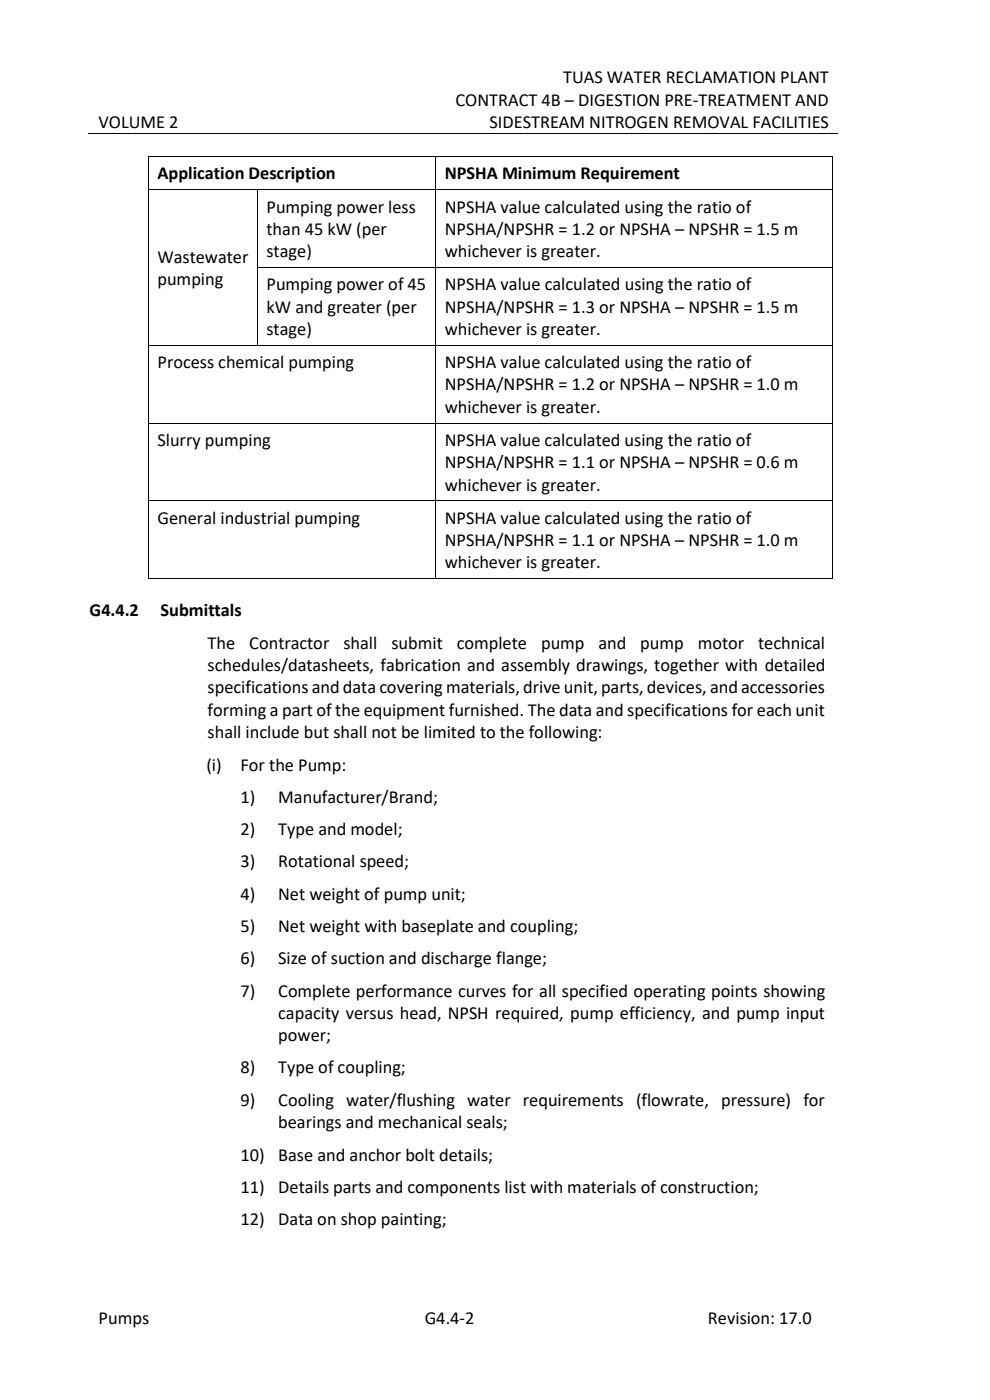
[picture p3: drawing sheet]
<svg xmlns="http://www.w3.org/2000/svg" width="210mm" height="297mm" viewBox="0 0 210 297" stroke-linecap="round" stroke-linejoin="round" font-family="sans-serif">
<defs><g id="words">
<g font-size="3.9">
<text x="119.4" y="17.7">TUAS WATER RECLAMATION PLANT</text>
<text x="96.6" y="22.4">CONTRACT 4B – DIGESTION PRE-TREATMENT AND</text>
<text x="20.9" y="27.2">VOLUME 2</text>
<text x="103.8" y="27.2">SIDESTREAM NITROGEN REMOVAL FACILITIES</text>
<text x="33.4" y="38.1">Application Description</text>
<text x="94.3" y="38.1">NPSHA Minimum Requirement</text>
<text x="56.5" y="45.1">Pumping power less</text>
<text x="94.3" y="45.1">NPSHA value calculated using the ratio of</text>
<text x="56.5" y="49.8">than 45 kW (per</text>
<text x="94.3" y="49.8">NPSHA/NPSHR = 1.2 or NPSHA – NPSHR = 1.5 m</text>
<text x="33.4" y="55.7">Wastewater</text>
<text x="56.5" y="54.6">stage)</text>
<text x="94.3" y="54.6">whichever is greater.</text>
<text x="33.4" y="60.5">pumping</text>
<text x="56.5" y="61.6">Pumping power of 45</text>
<text x="94.3" y="61.6">NPSHA value calculated using the ratio of</text>
<text x="56.5" y="66.3">kW and greater (per</text>
<text x="56.5" y="71">stage)</text>
<text x="94.3" y="66.3">NPSHA/NPSHR = 1.3 or NPSHA – NPSHR = 1.5 m</text>
<text x="94.3" y="71">whichever is greater.</text>
<text x="33.4" y="78.1">Process chemical pumping</text>
<text x="94.3" y="78.1">NPSHA value calculated using the ratio of</text>
<text x="94.3" y="82.8">NPSHA/NPSHR = 1.2 or NPSHA – NPSHR = 1.0 m</text>
<text x="94.3" y="87.6">whichever is greater.</text>
<text x="33.4" y="94.6">Slurry pumping</text>
<text x="94.3" y="94.6">NPSHA value calculated using the ratio of</text>
<text x="94.3" y="99.3">NPSHA/NPSHR = 1.1 or NPSHA – NPSHR = 0.6 m</text>
<text x="94.3" y="104.1">whichever is greater.</text>
<text x="33.4" y="111.1">General industrial pumping</text>
<text x="94.3" y="111.1">NPSHA value calculated using the ratio of</text>
<text x="94.3" y="115.8">NPSHA/NPSHR = 1.1 or NPSHA – NPSHR = 1.0 m</text>
<text x="94.3" y="120.6">whichever is greater.</text>
<text x="19" y="130.8">G4.4.2</text>
<text x="34" y="130.8">Submittals</text>
<text x="44" y="137.6">The</text>
<text x="52.9" y="137.6">Contractor</text>
<text x="72.9" y="137.6">shall</text>
<text x="83" y="137.6">submit</text>
<text x="96.9" y="137.6">complete</text>
<text x="114.8" y="137.6">pump</text>
<text x="126.9" y="137.6">and</text>
<text x="135.8" y="137.6">pump</text>
<text x="148" y="137.6">motor</text>
<text x="160.9" y="137.6">technical</text>
<text x="44" y="142.4">schedules/datasheets, fabrication and assembly drawings, together with detailed</text>
<text x="44" y="147.1">specifications and data covering materials, drive unit, parts, devices, and accessories</text>
<text x="44" y="151.9">forming a part of the equipment furnished. The data and specifications for each unit</text>
<text x="44" y="156.6">shall include but shall not be limited to the following:</text>
<text x="43.8" y="163.5">(i)</text>
<text x="51" y="163.5">For the Pump:</text>
<text x="51" y="170.3">1)</text>
<text x="59" y="170.3">Manufacturer/Brand;</text>
<text x="51" y="177.1">2)</text>
<text x="59" y="177.1">Type and model;</text>
<text x="51" y="184">3)</text>
<text x="59" y="184">Rotational speed;</text>
<text x="51" y="190.9">4)</text>
<text x="59" y="190.9">Net weight of pump unit;</text>
<text x="51" y="197.7">5)</text>
<text x="59" y="197.7">Net weight with baseplate and coupling;</text>
<text x="51" y="204.6">6)</text>
<text x="59" y="204.6">Size of suction and discharge flange;</text>
<text x="51" y="211.4">7)</text>
<text x="59" y="211.4">Complete performance curves for all specified operating points showing</text>
<text x="59" y="216.2">capacity versus head, NPSH required, pump efficiency, and pump input</text>
<text x="59" y="220.9">power;</text>
<text x="51" y="227.7">8)</text>
<text x="59" y="227.7">Type of coupling;</text>
<text x="51" y="234.6">9)</text>
<text x="59" y="234.6">Cooling water/flushing water requirements (flowrate, pressure) for</text>
<text x="59" y="239.3">bearings and mechanical seals;</text>
<text x="51" y="246.2">10)</text>
<text x="59" y="246.2">Base and anchor bolt details;</text>
<text x="51" y="253.1">11)</text>
<text x="59" y="253.1">Details parts and components list with materials of construction;</text>
<text x="51" y="259.9">12)</text>
<text x="59" y="259.9">Data on shop painting;</text>
<text x="20.9" y="280.9">Pumps</text>
<text x="90.1" y="280.9">G4.4-2</text>
<text x="150.2" y="280.9">Revision: 17.0</text>
</g>
</g></defs>
<g fill="none" stroke="#000" stroke-width=".21">
<path d="M18.8 28.3h159M31.5 33.3v6.9M31.6 33.2h60.7M92.4 33.3v6.9M92.5 33.2h84M176.6 33.3v6.9M31.5 40.4v16.3M31.5 56.9v16.3M31.6 40.3h22.9M54.6 40.4v16.3M54.6 56.9v16.3M54.7 40.3h37.6"/>
<path d="M54.7 56.8h37.6M92.4 40.4v16.3M92.4 56.9v16.3M92.5 40.3h84M92.5 56.8h84M176.6 40.4v16.3M176.6 56.9v16.3M31.5 73.3v16.4M31.6 73.2h22.9M54.7 73.2h37.6M92.4 73.3v16.4M92.5 73.2h84"/>
<path d="M176.6 73.3v16.4M31.5 89.8v16.4M31.6 89.8h60.7M92.4 89.8v16.4M92.5 89.8h84M176.6 89.8v16.4M31.5 106.4v16.3M31.6 106.3h60.7M92.4 106.4v16.3M92.5 106.3h84M176.6 106.4v16.3M31.6 122.8h60.7"/>
<path d="M92.5 122.8h84"/>
</g>
<g fill="#000">
<path d="M31.4 33.2h.2v.1h-.2z" fill-rule="evenodd"/>
<path d="M31.4 33.2h.2v.1h-.2z" fill-rule="evenodd"/>
<path d="M90.2 28.2h.2v.2h-.2z" fill-rule="evenodd"/>
<path d="M92.3 33.2h.2v.1h-.2z" fill-rule="evenodd"/>
<path d="M176.5 33.2h.1v.1h-.1z" fill-rule="evenodd"/>
<path d="M176.5 33.2h.1v.1h-.1z" fill-rule="evenodd"/>
<path d="M31.4 40.2h.2v.2h-.2z" fill-rule="evenodd"/>
<path d="M31.4 56.7h.2v.2h-.2z" fill-rule="evenodd"/>
<path d="M54.5 40.2h.2v.2h-.2z" fill-rule="evenodd"/>
<path d="M54.5 56.7h.2v.2h-.2z" fill-rule="evenodd"/>
<path d="M92.3 40.2h.2v.2h-.2z" fill-rule="evenodd"/>
<path d="M92.3 56.7h.2v.2h-.2z" fill-rule="evenodd"/>
<path d="M176.5 40.2h.1v.2h-.1z" fill-rule="evenodd"/>
<path d="M176.5 56.7h.1v.2h-.1z" fill-rule="evenodd"/>
<path d="M31.4 73.2h.2v.1h-.2z" fill-rule="evenodd"/>
<path d="M54.5 73.2h.2v.1h-.2z" fill-rule="evenodd"/>
<path d="M92.3 73.2h.2v.1h-.2z" fill-rule="evenodd"/>
<path d="M176.5 73.2h.1v.1h-.1z" fill-rule="evenodd"/>
<path d="M31.4 89.7h.2v.1h-.2z" fill-rule="evenodd"/>
<path d="M92.3 89.7h.2v.1h-.2z" fill-rule="evenodd"/>
<path d="M176.5 89.7h.1v.1h-.1z" fill-rule="evenodd"/>
<path d="M31.4 106.2h.2v.2h-.2z" fill-rule="evenodd"/>
<path d="M92.3 106.2h.2v.2h-.2z" fill-rule="evenodd"/>
<path d="M176.5 106.2h.1v.2h-.1z" fill-rule="evenodd"/>
<path d="M31.4 122.7h.2v.2h-.2z" fill-rule="evenodd"/>
<path d="M31.4 122.7h.2v.2h-.2z" fill-rule="evenodd"/>
<path d="M92.3 122.7h.2v.2h-.2z" fill-rule="evenodd"/>
<path d="M176.5 122.7h.1v.2h-.1z" fill-rule="evenodd"/>
<path d="M176.5 122.7h.1v.2h-.1z" fill-rule="evenodd"/>
</g>
<use href="#words"/>
</svg>
